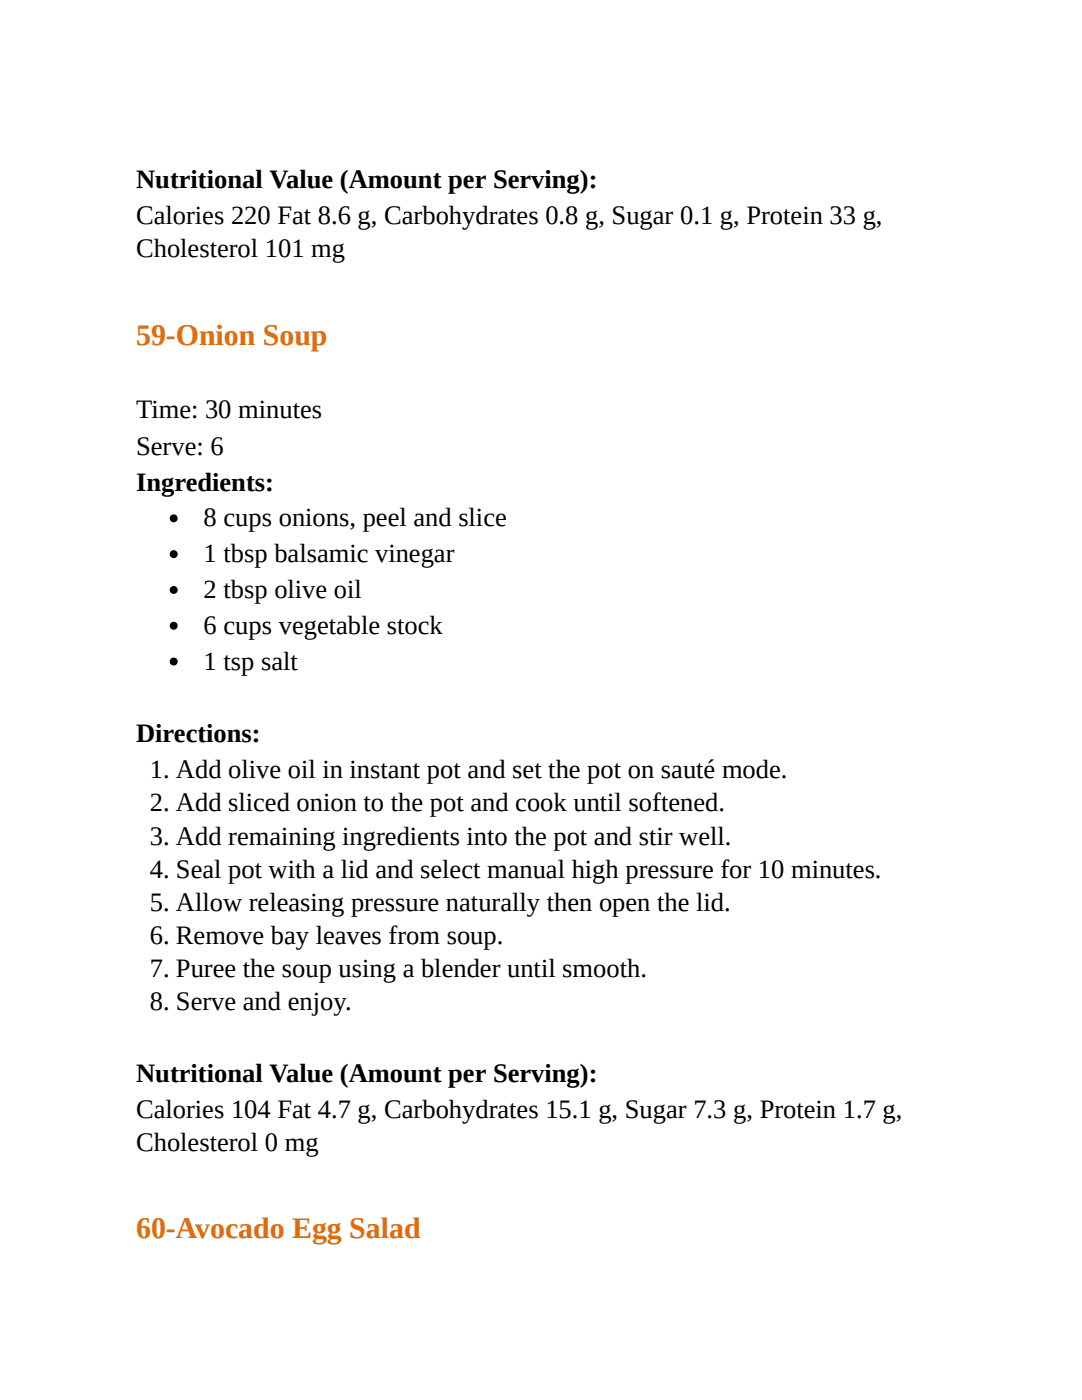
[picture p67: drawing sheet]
<svg xmlns="http://www.w3.org/2000/svg" width="216mm" height="279mm" viewBox="0 0 216 279" stroke-linecap="round" stroke-linejoin="round" font-family="sans-serif">
<defs><g id="words">
<g font-size="6" fill="#e36c0a">
<text x="27.2" y="68.8">59-Onion Soup</text>
<text x="27.2" y="247.1">60-Avocado Egg Salad</text>
</g>
<g font-size="5.3">
<text x="27.2" y="37.6">Nutritional Value (Amount per Serving):</text>
<text x="27.2" y="44.7">Calories 220 Fat 8.6 g, Carbohydrates 0.8 g, Sugar 0.1 g, Protein 33 g,</text>
<text x="27.2" y="51.3">Cholesterol 101 mg</text>
<text x="27.2" y="83.3">Time: 30 minutes</text>
<text x="27.2" y="90.8">Serve: 6</text>
<text x="27.2" y="97.9">Ingredients:</text>
<text x="40.6" y="105">8 cups onions, peel and slice</text>
<text x="40.6" y="112.2">1 tbsp balsamic vinegar</text>
<text x="40.6" y="119.3">2 tbsp olive oil</text>
<text x="40.6" y="126.5">6 cups vegetable stock</text>
<text x="40.6" y="133.6">1 tsp salt</text>
<text x="27.2" y="148.2">Directions:</text>
<text x="29.9" y="155.3">1. Add olive oil in instant pot and set the pot on sauté mode.</text>
<text x="29.9" y="161.9">2. Add sliced onion to the pot and cook until softened.</text>
<text x="29.9" y="168.5">3. Add remaining ingredients into the pot and stir well.</text>
<text x="29.9" y="175.2">4. Seal pot with a lid and select manual high pressure for 10 minutes.</text>
<text x="29.9" y="181.8">5. Allow releasing pressure naturally then open the lid.</text>
<text x="29.9" y="188.4">6. Remove bay leaves from soup.</text>
<text x="29.9" y="195">7. Puree the soup using a blender until smooth.</text>
<text x="29.9" y="201.6">8. Serve and enjoy.</text>
<text x="27.2" y="215.9">Nutritional Value (Amount per Serving):</text>
<text x="27.2" y="223">Calories 104 Fat 4.7 g, Carbohydrates 15.1 g, Sugar 7.3 g, Protein 1.7 g,</text>
<text x="27.2" y="229.7">Cholesterol 0 mg</text>
</g>
</g></defs>
<g fill="#000">
<circle cx="34.7" cy="117.7" r=".79"/>
<circle cx="34.7" cy="103.4" r=".79"/>
<circle cx="34.7" cy="110.6" r=".79"/>
<circle cx="34.7" cy="132" r=".79"/>
<circle cx="34.7" cy="124.9" r=".79"/>
</g>
<use href="#words"/>
</svg>
